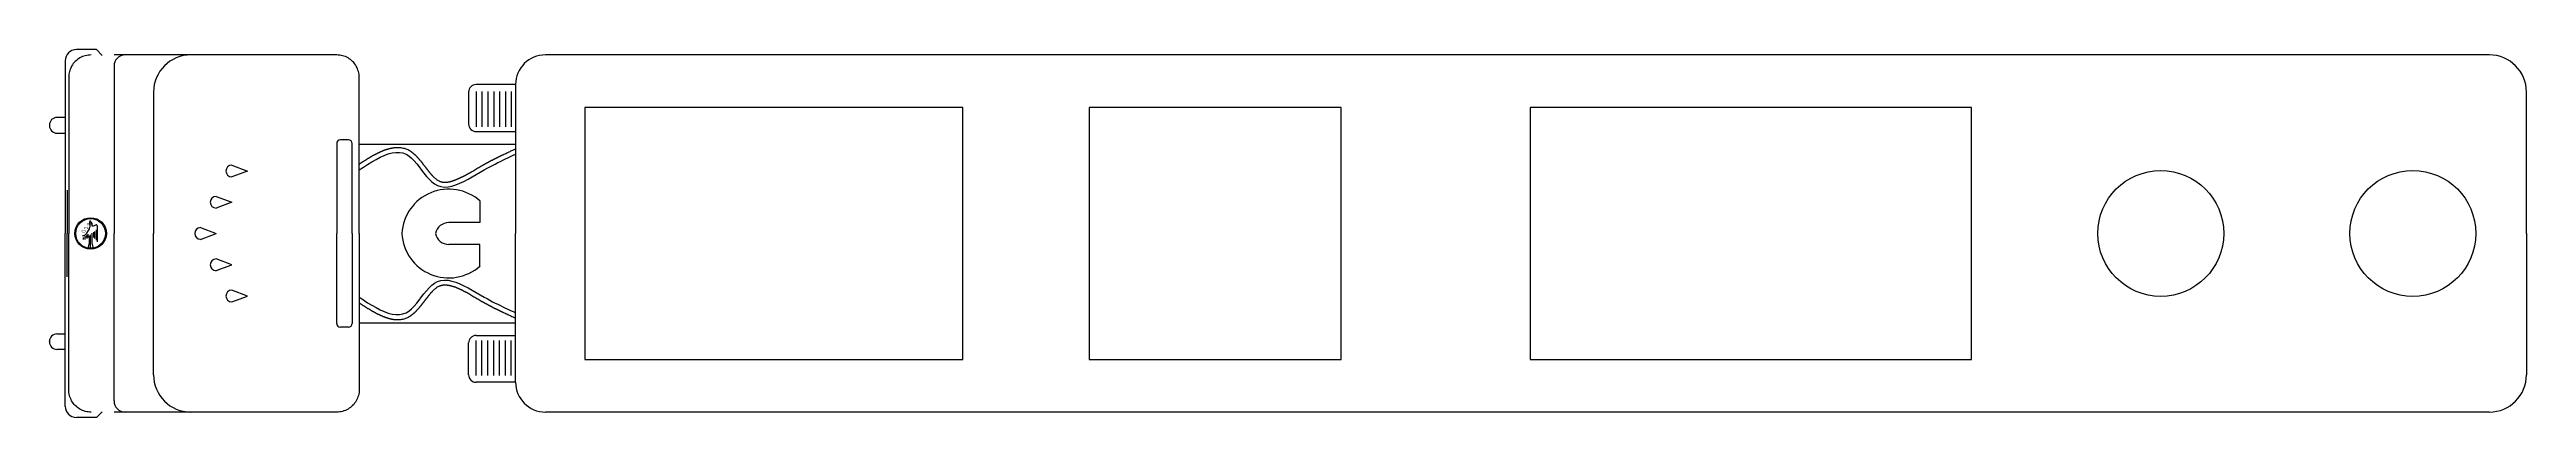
# Model space of a CAD drawing. Extents: x -8.7 to 6.6, y -1.1 to 1.2.
import ezdxf
from ezdxf.enums import TextEntityAlignment as Align

# ---------------------------------------------------------------- set-up
doc = ezdxf.new("R2010")
doc.units = 0
doc.header["$MEASUREMENT"] = 0
doc.layers.add('AUTOS', color=1, linetype='CONTINUOUS')

msp = doc.modelspace()

# ---------------------------------------------------------------- linework, layer by layer
at = {"layer": 'AUTOS'}
for points in [[(-8.624, 1.099), (-8.624, 0.031)], [(-8.464, 1.135), (-8.473, 1.134), (-8.482, 1.133), (-8.491, 1.132), (-8.5, 1.13), (-8.509, 1.127), (-8.517, 1.124), (-8.525, 1.12), (-8.533, 1.116), (-8.541, 1.111), (-8.548, 1.106), (-8.555, 1.1), (-8.562, 1.094), (-8.568, 1.088), (-8.574, 1.081), (-8.579, 1.073), (-8.584, 1.066), (-8.588, 1.058), (-8.592, 1.049), (-8.595, 1.041), (-8.598, 1.032), (-8.6, 1.024), (-8.601, 1.015), (-8.602, 1.006), (-8.602, 0.997), (-8.602, 0.031)], [(-8.431, 1.168), (-8.555, 1.168)], [(-8.395, 1.132), (-8.431, 1.168)], [(-8.129, 1.135), (-8.322, 1.135)], [(-6.946, 1.135), (-8.253, 1.135)], [(-7.692, 1.135), (-7.848, 1.135)], [(-6.808, 0.031), (-6.808, 0.997), (-6.809, 1.006), (-6.809, 1.015), (-6.811, 1.024), (-6.813, 1.032), (-6.816, 1.041), (-6.819, 1.049), (-6.822, 1.058), (-6.827, 1.066), (-6.831, 1.073), (-6.837, 1.081), (-6.842, 1.088), (-6.849, 1.094), (-6.855, 1.1), (-6.862, 1.106), (-6.87, 1.111), (-6.877, 1.116), (-6.885, 1.12), (-6.893, 1.124), (-6.902, 1.127), (-6.911, 1.13), (-6.919, 1.132), (-6.928, 1.133), (-6.937, 1.134), (-6.946, 1.135)], [(6.348, 1.135), (-5.658, 1.135)], [(-8.322, 1.066), (-8.322, 0.031)], [(-5.842, 0.951), (-6.086, 0.951)], [(-5.842, 0.951), (-5.842, 0.031)], [(-8.078, 0.905), (-8.078, 0.031)], [(-6.132, 0.905), (-6.132, 0.707)], [(-6.086, 0.908), (-6.086, 0.691)], [(-6.05, 0.908), (-6.05, 0.691)], [(-6.014, 0.908), (-6.014, 0.691)], [(-5.977, 0.908), (-5.977, 0.691)], [(-5.941, 0.908), (-5.941, 0.691)], [(-5.905, 0.908), (-5.905, 0.691)], [(-5.869, 0.908), (-5.869, 0.691)], [(-5.415, 0.809), (-5.415, -0.748), (-3.079, -0.748), (-3.079, 0.809), (-5.415, 0.809)], [(-2.3, 0.809), (-2.3, -0.748), (-0.743, -0.748), (-0.743, 0.809), (-2.3, 0.809)], [(0.425, 0.809), (0.425, -0.748), (3.151, -0.748), (3.151, 0.809), (0.425, 0.809)], [(6.578, 0.031), (6.578, 0.905)], [(-8.721, 0.702), (-8.721, 0.697)], [(-8.624, 0.748), (-8.675, 0.748)], [(-8.675, 0.651), (-8.624, 0.651)], [(-6.086, 0.661), (-5.842, 0.661)], [(-6.947, 0.587), (-6.947, 0.031)], [(-6.874, 0.61), (-6.924, 0.61)], [(-6.851, 0.031), (-6.851, 0.587)], [(-6.808, 0.583), (-5.842, 0.583)], [(-6.808, 0.46), (-6.807, 0.461), (-6.805, 0.462), (-6.802, 0.463), (-6.8, 0.465), (-6.798, 0.466), (-6.796, 0.468), (-6.794, 0.469), (-6.791, 0.471), (-6.789, 0.472), (-6.787, 0.473), (-6.785, 0.475), (-6.783, 0.476), (-6.78, 0.478), (-6.778, 0.479), (-6.776, 0.48), (-6.774, 0.482), (-6.772, 0.483), (-6.769, 0.485), (-6.767, 0.486), (-6.765, 0.487), (-6.763, 0.489), (-6.76, 0.49), (-6.758, 0.492), (-6.756, 0.493), (-6.754, 0.494), (-6.752, 0.496), (-6.749, 0.497), (-6.747, 0.498), (-6.745, 0.5), (-6.743, 0.501), (-6.74, 0.502), (-6.738, 0.504), (-6.736, 0.505), (-6.734, 0.506), (-6.732, 0.507), (-6.729, 0.509), (-6.727, 0.51), (-6.725, 0.511), (-6.723, 0.512), (-6.72, 0.514), (-6.718, 0.515), (-6.716, 0.516), (-6.714, 0.517), (-6.712, 0.519), (-6.709, 0.52), (-6.707, 0.521), (-6.705, 0.522), (-6.703, 0.523), (-6.701, 0.524), (-6.698, 0.526), (-6.696, 0.527), (-6.694, 0.528), (-6.692, 0.529), (-6.689, 0.53), (-6.687, 0.531), (-6.685, 0.532), (-6.683, 0.533), (-6.681, 0.534), (-6.678, 0.535), (-6.676, 0.536), (-6.674, 0.537), (-6.672, 0.538), (-6.669, 0.539), (-6.667, 0.54), (-6.665, 0.541), (-6.663, 0.542), (-6.661, 0.543), (-6.658, 0.544), (-6.656, 0.545), (-6.654, 0.545), (-6.652, 0.546), (-6.649, 0.547), (-6.647, 0.548), (-6.645, 0.549), (-6.643, 0.55), (-6.64, 0.55), (-6.638, 0.551), (-6.636, 0.552), (-6.634, 0.552), (-6.632, 0.553), (-6.629, 0.554), (-6.627, 0.554), (-6.625, 0.555), (-6.623, 0.556), (-6.62, 0.556), (-6.618, 0.557), (-6.616, 0.557), (-6.614, 0.558), (-6.611, 0.558), (-6.609, 0.559), (-6.607, 0.559), (-6.604, 0.56), (-6.602, 0.56), (-6.599, 0.561), (-6.597, 0.561), (-6.594, 0.561), (-6.592, 0.562), (-6.589, 0.562), (-6.587, 0.562), (-6.584, 0.563), (-6.582, 0.563), (-6.575, 0.563), (-6.569, 0.563), (-6.563, 0.563), (-6.556, 0.562), (-6.55, 0.562), (-6.544, 0.561), (-6.537, 0.559), (-6.531, 0.558), (-6.525, 0.556), (-6.519, 0.554), (-6.513, 0.552), (-6.507, 0.549), (-6.505, 0.548), (-6.503, 0.547), (-6.501, 0.546), (-6.499, 0.545), (-6.497, 0.543), (-6.495, 0.542), (-6.493, 0.541), (-6.491, 0.54), (-6.489, 0.538), (-6.487, 0.537), (-6.485, 0.535), (-6.484, 0.534), (-6.482, 0.533), (-6.48, 0.532), (-6.479, 0.53), (-6.477, 0.529), (-6.475, 0.528), (-6.474, 0.526), (-6.472, 0.525), (-6.471, 0.524), (-6.469, 0.522), (-6.467, 0.521), (-6.466, 0.519), (-6.464, 0.518), (-6.463, 0.517), (-6.461, 0.515), (-6.46, 0.514), (-6.458, 0.512), (-6.457, 0.511), (-6.455, 0.509), (-6.454, 0.508), (-6.452, 0.506), (-6.451, 0.505), (-6.45, 0.503), (-6.448, 0.502), (-6.447, 0.5), (-6.445, 0.498), (-6.444, 0.497), (-6.442, 0.495), (-6.441, 0.494), (-6.44, 0.492), (-6.438, 0.49), (-6.437, 0.489), (-6.436, 0.487), (-6.434, 0.486), (-6.433, 0.484), (-6.432, 0.482), (-6.43, 0.481), (-6.429, 0.479), (-6.428, 0.477), (-6.426, 0.476), (-6.425, 0.474), (-6.424, 0.473), (-6.422, 0.471), (-6.421, 0.469), (-6.42, 0.468), (-6.418, 0.466), (-6.417, 0.464), (-6.416, 0.463), (-6.414, 0.461), (-6.413, 0.459), (-6.412, 0.458), (-6.411, 0.456), (-6.409, 0.454), (-6.408, 0.453), (-6.407, 0.451), (-6.405, 0.449), (-6.404, 0.448), (-6.403, 0.446), (-6.402, 0.444), (-6.4, 0.443), (-6.399, 0.441), (-6.398, 0.439), (-6.397, 0.438), (-6.395, 0.436), (-6.394, 0.435), (-6.393, 0.433), (-6.392, 0.431)], [(-6.808, 0.424), (-6.782, 0.441), (-6.756, 0.458), (-6.73, 0.474), (-6.704, 0.489), (-6.678, 0.502), (-6.653, 0.513), (-6.629, 0.523), (-6.605, 0.529), (-6.582, 0.532), (-6.56, 0.532), (-6.539, 0.529), (-6.518, 0.521), (-6.501, 0.51), (-6.485, 0.496), (-6.469, 0.48), (-6.453, 0.462), (-6.438, 0.442), (-6.423, 0.423), (-6.408, 0.403), (-6.392, 0.384), (-6.376, 0.366), (-6.36, 0.351), (-6.343, 0.338), (-6.325, 0.328), (-6.304, 0.321), (-6.282, 0.318), (-6.259, 0.319), (-6.236, 0.324), (-6.211, 0.331), (-6.186, 0.341), (-6.161, 0.353), (-6.136, 0.366), (-6.11, 0.38), (-6.085, 0.395), (-6.06, 0.41), (-6.036, 0.424), (-6.018, 0.434), (-6.002, 0.443), (-5.985, 0.452), (-5.969, 0.46), (-5.952, 0.469), (-5.936, 0.476), (-5.921, 0.484), (-5.905, 0.492), (-5.889, 0.499), (-5.873, 0.506), (-5.858, 0.514), (-5.842, 0.521)], [(-6.392, 0.431), (-6.39, 0.43), (-6.389, 0.428), (-6.388, 0.426), (-6.387, 0.425), (-6.385, 0.423), (-6.384, 0.422), (-6.383, 0.42), (-6.382, 0.419), (-6.38, 0.417), (-6.379, 0.415), (-6.378, 0.414), (-6.377, 0.412), (-6.376, 0.411), (-6.374, 0.409), (-6.373, 0.408), (-6.372, 0.406), (-6.371, 0.405), (-6.369, 0.403), (-6.368, 0.402), (-6.367, 0.401), (-6.366, 0.4), (-6.365, 0.398), (-6.364, 0.397), (-6.363, 0.396), (-6.362, 0.395), (-6.361, 0.393), (-6.359, 0.392), (-6.358, 0.391), (-6.357, 0.39), (-6.356, 0.388), (-6.353, 0.385), (-6.349, 0.382), (-6.346, 0.378), (-6.342, 0.375), (-6.339, 0.372), (-6.335, 0.369), (-6.331, 0.366), (-6.328, 0.363), (-6.324, 0.361), (-6.32, 0.358), (-6.315, 0.356), (-6.311, 0.354), (-6.31, 0.354), (-6.309, 0.353), (-6.308, 0.353), (-6.307, 0.353), (-6.306, 0.352), (-6.305, 0.352), (-6.304, 0.352), (-6.302, 0.351), (-6.301, 0.351), (-6.3, 0.351), (-6.299, 0.35), (-6.298, 0.35), (-6.297, 0.35), (-6.295, 0.349), (-6.294, 0.349), (-6.292, 0.349), (-6.291, 0.349), (-6.29, 0.349), (-6.288, 0.348), (-6.287, 0.348), (-6.286, 0.348), (-6.284, 0.348), (-6.283, 0.348), (-6.281, 0.348), (-6.28, 0.348), (-6.278, 0.348), (-6.277, 0.348), (-6.275, 0.348), (-6.274, 0.348), (-6.272, 0.348), (-6.271, 0.348), (-6.269, 0.348), (-6.268, 0.349), (-6.266, 0.349), (-6.264, 0.349), (-6.263, 0.349), (-6.261, 0.349), (-6.26, 0.35), (-6.258, 0.35), (-6.256, 0.35), (-6.254, 0.35), (-6.253, 0.351), (-6.251, 0.351), (-6.249, 0.351), (-6.248, 0.352), (-6.246, 0.352), (-6.244, 0.353), (-6.243, 0.353), (-6.241, 0.353), (-6.239, 0.354), (-6.237, 0.354), (-6.235, 0.355), (-6.234, 0.355), (-6.232, 0.356), (-6.23, 0.357), (-6.228, 0.357), (-6.226, 0.358), (-6.225, 0.358), (-6.223, 0.359), (-6.221, 0.36), (-6.219, 0.36), (-6.217, 0.361), (-6.215, 0.362), (-6.213, 0.362), (-6.211, 0.363), (-6.21, 0.364), (-6.208, 0.365), (-6.206, 0.365), (-6.204, 0.366), (-6.202, 0.367), (-6.2, 0.368), (-6.198, 0.369), (-6.196, 0.37), (-6.194, 0.37), (-6.192, 0.371), (-6.19, 0.372), (-6.188, 0.373), (-6.186, 0.374), (-6.184, 0.375), (-6.182, 0.376), (-6.18, 0.377), (-6.178, 0.378), (-6.176, 0.379), (-6.174, 0.38), (-6.172, 0.381), (-6.17, 0.382), (-6.168, 0.383), (-6.166, 0.384), (-6.164, 0.385), (-6.162, 0.386), (-6.16, 0.387), (-6.158, 0.388), (-6.156, 0.389), (-6.154, 0.39), (-6.152, 0.391), (-6.15, 0.392), (-6.148, 0.394), (-6.146, 0.395), (-6.144, 0.396), (-6.142, 0.397), (-6.14, 0.398), (-6.138, 0.399), (-6.136, 0.4), (-6.133, 0.402), (-6.131, 0.403), (-6.129, 0.404), (-6.127, 0.405), (-6.125, 0.406), (-6.119, 0.41), (-6.113, 0.414), (-6.107, 0.417), (-6.1, 0.421), (-6.094, 0.425), (-6.088, 0.428), (-6.082, 0.432), (-6.075, 0.436), (-6.069, 0.439), (-6.063, 0.443), (-6.057, 0.446), (-6.05, 0.45), (-6.049, 0.451), (-6.048, 0.452), (-6.046, 0.453), (-6.045, 0.453), (-6.043, 0.454), (-6.042, 0.455), (-6.04, 0.456), (-6.039, 0.457), (-6.037, 0.457), (-6.036, 0.458), (-6.034, 0.459), (-6.033, 0.46), (-6.032, 0.461), (-6.03, 0.461), (-6.029, 0.462), (-6.027, 0.463), (-6.026, 0.464), (-6.024, 0.465), (-6.023, 0.465), (-6.022, 0.466), (-6.02, 0.467), (-6.019, 0.468), (-6.017, 0.468), (-6.016, 0.469), (-6.014, 0.47), (-6.013, 0.471), (-6.012, 0.472), (-6.01, 0.472), (-6.009, 0.473), (-6.007, 0.474), (-6.006, 0.475), (-6.005, 0.475), (-6.003, 0.476), (-6.002, 0.477), (-6, 0.478), (-5.999, 0.478)], [(-5.999, 0.478), (-5.998, 0.479), (-5.996, 0.48), (-5.995, 0.48), (-5.993, 0.481), (-5.992, 0.482), (-5.991, 0.483), (-5.989, 0.483), (-5.988, 0.484), (-5.986, 0.485), (-5.985, 0.485), (-5.984, 0.486), (-5.982, 0.487), (-5.981, 0.488), (-5.98, 0.488), (-5.978, 0.489), (-5.977, 0.49), (-5.975, 0.49), (-5.974, 0.491), (-5.973, 0.492), (-5.971, 0.492), (-5.97, 0.493), (-5.969, 0.494), (-5.967, 0.495), (-5.966, 0.495), (-5.964, 0.496), (-5.963, 0.497), (-5.962, 0.497), (-5.96, 0.498), (-5.959, 0.499), (-5.958, 0.499), (-5.956, 0.5), (-5.955, 0.501), (-5.954, 0.501), (-5.952, 0.502), (-5.951, 0.503), (-5.95, 0.503), (-5.948, 0.504), (-5.947, 0.505), (-5.946, 0.505), (-5.944, 0.506), (-5.943, 0.507), (-5.942, 0.507), (-5.94, 0.508), (-5.939, 0.509), (-5.938, 0.509), (-5.936, 0.51), (-5.935, 0.51), (-5.934, 0.511), (-5.932, 0.512), (-5.931, 0.512), (-5.93, 0.513), (-5.928, 0.514), (-5.927, 0.514), (-5.926, 0.515), (-5.924, 0.516), (-5.923, 0.516), (-5.921, 0.517), (-5.92, 0.517), (-5.919, 0.518), (-5.917, 0.519), (-5.912, 0.521), (-5.907, 0.524), (-5.902, 0.526), (-5.897, 0.529), (-5.891, 0.531), (-5.886, 0.533), (-5.881, 0.536), (-5.876, 0.538), (-5.871, 0.541), (-5.865, 0.543), (-5.86, 0.545), (-5.842, 0.554)], [(-7.595, 0.453), (-7.498, 0.417), (-7.595, 0.381)], [(-8.612, 0.299), (-8.612, 0.031)], [(-7.692, 0.26), (-7.595, 0.224), (-7.692, 0.188)], [(-6.062, 0.231), (-6.062, 0.098), (-6.255, 0.098)], [(-8.624, -1.038), (-8.624, 0.031)], [(-8.612, -0.238), (-8.612, 0.031)], [(-8.464, -1.073), (-8.473, -1.073), (-8.482, -1.072), (-8.491, -1.071), (-8.5, -1.069), (-8.509, -1.066), (-8.517, -1.063), (-8.525, -1.059), (-8.533, -1.055), (-8.541, -1.05), (-8.548, -1.045), (-8.555, -1.039), (-8.562, -1.033), (-8.568, -1.026), (-8.574, -1.019), (-8.579, -1.012), (-8.584, -1.004), (-8.588, -0.996), (-8.592, -0.988), (-8.595, -0.98), (-8.598, -0.971), (-8.6, -0.962), (-8.601, -0.953), (-8.602, -0.944), (-8.602, -0.935), (-8.602, 0.031)], [(-8.517, 0.019), (-8.511, 0.019), (-8.506, 0.017)], [(-8.51, -0.006), (-8.51, 0.005)], [(-8.506, 0.017), (-8.49, 0.033), (-8.479, 0.049)], [(-8.502, 0.011), (-8.502, -0.006)], [(-8.496, 0.016), (-8.496, 0.005)], [(-8.491, 0.022), (-8.491, 0)], [(-8.483, 0.006), (-8.483, 0.027)], [(-8.475, 0.017), (-8.475, -0.027), (-8.483, -0.054)], [(-8.479, 0.049), (-8.473, 0.06), (-8.47, 0.076), (-8.471, 0.092), (-8.472, 0.103)], [(-8.47, 0.107), (-8.473, 0.106)], [(-8.467, -0.054), (-8.467, 0.022)], [(-8.464, 0.098), (-8.465, 0.098), (-8.465, 0.104)], [(-8.463, 0.092), (-8.463, 0.088)], [(-8.459, 0.033), (-8.459, -0.027), (-8.453, -0.054)], [(-8.452, 0.076), (-8.457, 0.076), (-8.457, 0.091)], [(-8.434, 0.083), (-8.452, 0.076)], [(-8.45, 0.038), (-8.45, 0.006)], [(-8.442, 0.044), (-8.442, 0)], [(-8.433, 0.054), (-8.433, -0.01)], [(-8.425, -0.021), (-8.425, 0.077)], [(-8.322, -1.004), (-8.322, 0.031)], [(-8.078, -0.843), (-8.078, 0.031)], [(-7.788, 0.067), (-7.692, 0.031)], [(-7.788, -0.006), (-7.692, 0.031)], [(-6.947, -0.526), (-6.947, 0.031)], [(-6.808, 0.031), (-6.808, -0.935), (-6.809, -0.944), (-6.809, -0.953), (-6.811, -0.962), (-6.813, -0.971), (-6.816, -0.98), (-6.819, -0.988), (-6.822, -0.996), (-6.827, -1.004), (-6.831, -1.012), (-6.837, -1.019), (-6.842, -1.026), (-6.849, -1.033), (-6.855, -1.039), (-6.862, -1.045), (-6.87, -1.05), (-6.877, -1.055), (-6.885, -1.059), (-6.893, -1.063), (-6.902, -1.066), (-6.911, -1.069), (-6.919, -1.071), (-6.928, -1.072), (-6.937, -1.073), (-6.946, -1.073)], [(-6.851, 0.031), (-6.851, -0.526)], [(-5.842, -0.889), (-5.842, 0.031)], [(6.578, 0.031), (6.578, -0.843)], [(-7.692, -0.199), (-7.595, -0.163), (-7.692, -0.126)], [(-6.062, -0.17), (-6.062, -0.037), (-6.255, -0.037)], [(-6.808, -0.363), (-6.782, -0.38), (-6.756, -0.397), (-6.73, -0.413), (-6.704, -0.427), (-6.678, -0.441), (-6.653, -0.452), (-6.629, -0.461), (-6.605, -0.468), (-6.582, -0.471), (-6.56, -0.471), (-6.539, -0.467), (-6.518, -0.459), (-6.501, -0.449), (-6.485, -0.435), (-6.469, -0.418), (-6.453, -0.4), (-6.438, -0.381), (-6.423, -0.361), (-6.408, -0.342), (-6.392, -0.323), (-6.376, -0.305), (-6.36, -0.289), (-6.343, -0.276), (-6.325, -0.266), (-6.304, -0.259), (-6.282, -0.257), (-6.259, -0.258), (-6.236, -0.263), (-6.211, -0.27), (-6.186, -0.28), (-6.161, -0.292), (-6.136, -0.305), (-6.11, -0.319), (-6.085, -0.334), (-6.06, -0.348), (-6.036, -0.363), (-6.018, -0.372), (-6.002, -0.382), (-5.985, -0.391), (-5.969, -0.399), (-5.952, -0.407), (-5.936, -0.415), (-5.921, -0.423), (-5.905, -0.43), (-5.889, -0.438), (-5.873, -0.445), (-5.858, -0.452), (-5.842, -0.459)], [(-6.392, -0.37), (-6.39, -0.368), (-6.389, -0.367), (-6.388, -0.365), (-6.387, -0.364), (-6.385, -0.362), (-6.384, -0.36), (-6.383, -0.359), (-6.382, -0.357), (-6.38, -0.356), (-6.379, -0.354), (-6.378, -0.353), (-6.377, -0.351), (-6.376, -0.35), (-6.374, -0.348), (-6.373, -0.347), (-6.372, -0.345), (-6.371, -0.344), (-6.369, -0.342), (-6.368, -0.341), (-6.367, -0.34), (-6.366, -0.338), (-6.365, -0.337), (-6.364, -0.336), (-6.363, -0.335), (-6.362, -0.333), (-6.361, -0.332), (-6.359, -0.331), (-6.358, -0.33), (-6.357, -0.328), (-6.356, -0.327), (-6.353, -0.324), (-6.349, -0.32), (-6.346, -0.317), (-6.342, -0.314), (-6.339, -0.311), (-6.335, -0.308), (-6.331, -0.305), (-6.328, -0.302), (-6.324, -0.3), (-6.32, -0.297), (-6.315, -0.295), (-6.311, -0.293), (-6.31, -0.293), (-6.309, -0.292), (-6.308, -0.292), (-6.307, -0.291), (-6.306, -0.291), (-6.305, -0.291), (-6.304, -0.29), (-6.302, -0.29), (-6.301, -0.29), (-6.3, -0.289), (-6.299, -0.289), (-6.298, -0.289), (-6.297, -0.288), (-6.295, -0.288), (-6.294, -0.288), (-6.292, -0.288), (-6.291, -0.287), (-6.29, -0.287), (-6.288, -0.287), (-6.287, -0.287), (-6.286, -0.287), (-6.284, -0.287), (-6.283, -0.287), (-6.281, -0.287), (-6.28, -0.287), (-6.278, -0.287), (-6.277, -0.287), (-6.275, -0.287), (-6.274, -0.287), (-6.272, -0.287), (-6.271, -0.287), (-6.269, -0.287), (-6.268, -0.287), (-6.266, -0.287), (-6.264, -0.288), (-6.263, -0.288), (-6.261, -0.288), (-6.26, -0.288), (-6.258, -0.288), (-6.256, -0.289), (-6.254, -0.289), (-6.253, -0.289), (-6.251, -0.29), (-6.249, -0.29), (-6.248, -0.29), (-6.246, -0.291), (-6.244, -0.291), (-6.243, -0.292), (-6.241, -0.292), (-6.239, -0.293), (-6.237, -0.293), (-6.235, -0.294), (-6.234, -0.294), (-6.232, -0.295), (-6.23, -0.295), (-6.228, -0.296), (-6.226, -0.296), (-6.225, -0.297), (-6.223, -0.298), (-6.221, -0.298), (-6.219, -0.299), (-6.217, -0.3), (-6.215, -0.3), (-6.213, -0.301), (-6.211, -0.302), (-6.21, -0.303), (-6.208, -0.303), (-6.206, -0.304), (-6.204, -0.305), (-6.202, -0.306), (-6.2, -0.307), (-6.198, -0.307), (-6.196, -0.308), (-6.194, -0.309), (-6.192, -0.31), (-6.19, -0.311), (-6.188, -0.312), (-6.186, -0.313), (-6.184, -0.314), (-6.182, -0.315), (-6.18, -0.316), (-6.178, -0.316), (-6.176, -0.317), (-6.174, -0.318), (-6.172, -0.319), (-6.17, -0.32), (-6.168, -0.322), (-6.166, -0.323), (-6.164, -0.324), (-6.162, -0.325), (-6.16, -0.326), (-6.158, -0.327), (-6.156, -0.328), (-6.154, -0.329), (-6.152, -0.33), (-6.15, -0.331), (-6.148, -0.332), (-6.146, -0.333), (-6.144, -0.335), (-6.142, -0.336), (-6.14, -0.337), (-6.138, -0.338), (-6.136, -0.339), (-6.133, -0.34), (-6.131, -0.341), (-6.129, -0.343), (-6.127, -0.344), (-6.125, -0.345), (-6.119, -0.349), (-6.113, -0.352), (-6.107, -0.356), (-6.1, -0.36), (-6.094, -0.363), (-6.088, -0.367), (-6.082, -0.371), (-6.075, -0.374), (-6.069, -0.378), (-6.063, -0.381), (-6.057, -0.385), (-6.05, -0.389), (-6.049, -0.39), (-6.048, -0.39), (-6.046, -0.391), (-6.045, -0.392), (-6.043, -0.393), (-6.042, -0.394), (-6.04, -0.394), (-6.039, -0.395), (-6.037, -0.396), (-6.036, -0.397), (-6.034, -0.398), (-6.033, -0.399), (-6.032, -0.399), (-6.03, -0.4), (-6.029, -0.401), (-6.027, -0.402), (-6.026, -0.402), (-6.024, -0.403), (-6.023, -0.404), (-6.022, -0.405), (-6.02, -0.406), (-6.019, -0.406), (-6.017, -0.407), (-6.016, -0.408), (-6.014, -0.409), (-6.013, -0.409), (-6.012, -0.41), (-6.01, -0.411), (-6.009, -0.412), (-6.007, -0.412), (-6.006, -0.413), (-6.005, -0.414), (-6.003, -0.415), (-6.002, -0.415), (-6, -0.416), (-5.999, -0.417)], [(-7.595, -0.392), (-7.498, -0.356), (-7.595, -0.319)], [(-6.808, -0.398), (-6.807, -0.399), (-6.805, -0.401), (-6.802, -0.402), (-6.8, -0.404), (-6.798, -0.405), (-6.796, -0.406), (-6.794, -0.408), (-6.791, -0.409), (-6.789, -0.411), (-6.787, -0.412), (-6.785, -0.414), (-6.783, -0.415), (-6.78, -0.416), (-6.778, -0.418), (-6.776, -0.419), (-6.774, -0.421), (-6.772, -0.422), (-6.769, -0.423), (-6.767, -0.425), (-6.765, -0.426), (-6.763, -0.427), (-6.76, -0.429), (-6.758, -0.43), (-6.756, -0.432), (-6.754, -0.433), (-6.752, -0.434), (-6.749, -0.436), (-6.747, -0.437), (-6.745, -0.438), (-6.743, -0.44), (-6.74, -0.441), (-6.738, -0.442), (-6.736, -0.443), (-6.734, -0.445), (-6.732, -0.446), (-6.729, -0.447), (-6.727, -0.449), (-6.725, -0.45), (-6.723, -0.451), (-6.72, -0.452), (-6.718, -0.454), (-6.716, -0.455), (-6.714, -0.456), (-6.712, -0.457), (-6.709, -0.458), (-6.707, -0.46), (-6.705, -0.461), (-6.703, -0.462), (-6.701, -0.463), (-6.698, -0.464), (-6.696, -0.465), (-6.694, -0.466), (-6.692, -0.468), (-6.689, -0.469), (-6.687, -0.47), (-6.685, -0.471), (-6.683, -0.472), (-6.681, -0.473), (-6.678, -0.474), (-6.676, -0.475), (-6.674, -0.476), (-6.672, -0.477), (-6.669, -0.478), (-6.667, -0.479), (-6.665, -0.48), (-6.663, -0.481), (-6.661, -0.482), (-6.658, -0.482), (-6.656, -0.483), (-6.654, -0.484), (-6.652, -0.485), (-6.649, -0.486), (-6.647, -0.487), (-6.645, -0.487), (-6.643, -0.488), (-6.64, -0.489), (-6.638, -0.49), (-6.636, -0.49), (-6.634, -0.491), (-6.632, -0.492), (-6.629, -0.492), (-6.627, -0.493), (-6.625, -0.494), (-6.623, -0.494), (-6.62, -0.495), (-6.618, -0.495), (-6.616, -0.496), (-6.614, -0.497), (-6.611, -0.497), (-6.609, -0.498), (-6.607, -0.498), (-6.604, -0.499), (-6.602, -0.499), (-6.599, -0.499), (-6.597, -0.5), (-6.594, -0.5), (-6.592, -0.5), (-6.589, -0.501), (-6.587, -0.501), (-6.584, -0.501), (-6.582, -0.501), (-6.575, -0.502), (-6.569, -0.502), (-6.563, -0.502), (-6.556, -0.501), (-6.55, -0.5), (-6.544, -0.499), (-6.537, -0.498), (-6.531, -0.497), (-6.525, -0.495), (-6.519, -0.493), (-6.513, -0.49), (-6.507, -0.488), (-6.505, -0.487), (-6.503, -0.486), (-6.501, -0.484), (-6.499, -0.483), (-6.497, -0.482), (-6.495, -0.481), (-6.493, -0.48), (-6.491, -0.478), (-6.489, -0.477), (-6.487, -0.476), (-6.485, -0.474), (-6.484, -0.473), (-6.482, -0.472), (-6.48, -0.47), (-6.479, -0.469), (-6.477, -0.468), (-6.475, -0.466), (-6.474, -0.465), (-6.472, -0.464), (-6.471, -0.462), (-6.469, -0.461), (-6.467, -0.459), (-6.466, -0.458), (-6.464, -0.457), (-6.463, -0.455), (-6.461, -0.454), (-6.46, -0.452), (-6.458, -0.451), (-6.457, -0.449), (-6.455, -0.448), (-6.454, -0.446), (-6.452, -0.445), (-6.451, -0.443), (-6.45, -0.442), (-6.448, -0.44), (-6.447, -0.439), (-6.445, -0.437), (-6.444, -0.436), (-6.442, -0.434), (-6.441, -0.432), (-6.44, -0.431), (-6.438, -0.429), (-6.437, -0.428), (-6.436, -0.426), (-6.434, -0.424), (-6.433, -0.423), (-6.432, -0.421), (-6.43, -0.419), (-6.429, -0.418), (-6.428, -0.416), (-6.426, -0.415), (-6.425, -0.413), (-6.424, -0.411), (-6.422, -0.41), (-6.421, -0.408), (-6.42, -0.406), (-6.418, -0.405), (-6.417, -0.403), (-6.416, -0.401), (-6.414, -0.4), (-6.413, -0.398), (-6.412, -0.396), (-6.411, -0.395), (-6.409, -0.393), (-6.408, -0.391), (-6.407, -0.39), (-6.405, -0.388), (-6.404, -0.386), (-6.403, -0.385), (-6.402, -0.383), (-6.4, -0.381), (-6.399, -0.38), (-6.398, -0.378), (-6.397, -0.376), (-6.395, -0.375), (-6.394, -0.373), (-6.393, -0.372), (-6.392, -0.37)], [(-5.999, -0.417), (-5.998, -0.418), (-5.996, -0.418), (-5.995, -0.419), (-5.993, -0.42), (-5.992, -0.421), (-5.991, -0.421), (-5.989, -0.422), (-5.988, -0.423), (-5.986, -0.423), (-5.985, -0.424), (-5.984, -0.425), (-5.982, -0.426), (-5.981, -0.426), (-5.98, -0.427), (-5.978, -0.428), (-5.977, -0.428), (-5.975, -0.429), (-5.974, -0.43), (-5.973, -0.43), (-5.971, -0.431), (-5.97, -0.432), (-5.969, -0.433), (-5.967, -0.433), (-5.966, -0.434), (-5.964, -0.435), (-5.963, -0.435), (-5.962, -0.436), (-5.96, -0.437), (-5.959, -0.437), (-5.958, -0.438), (-5.956, -0.439), (-5.955, -0.439), (-5.954, -0.44), (-5.952, -0.441), (-5.951, -0.441), (-5.95, -0.442), (-5.948, -0.443), (-5.947, -0.443), (-5.946, -0.444), (-5.944, -0.445), (-5.943, -0.445), (-5.942, -0.446), (-5.94, -0.447), (-5.939, -0.447), (-5.938, -0.448), (-5.936, -0.449), (-5.935, -0.449), (-5.934, -0.45), (-5.932, -0.45), (-5.931, -0.451), (-5.93, -0.452), (-5.928, -0.452), (-5.927, -0.453), (-5.926, -0.454), (-5.924, -0.454), (-5.923, -0.455), (-5.921, -0.456), (-5.92, -0.456), (-5.919, -0.457), (-5.917, -0.457), (-5.912, -0.46), (-5.907, -0.462), (-5.902, -0.465), (-5.897, -0.467), (-5.891, -0.47), (-5.886, -0.472), (-5.881, -0.474), (-5.876, -0.477), (-5.871, -0.479), (-5.865, -0.482), (-5.86, -0.484), (-5.842, -0.492)], [(-8.675, -0.59), (-8.624, -0.59)], [(-6.874, -0.549), (-6.924, -0.549)], [(-6.808, -0.521), (-5.842, -0.521)], [(-6.086, -0.6), (-5.842, -0.6)], [(-8.721, -0.64), (-8.721, -0.636)], [(-8.624, -0.686), (-8.675, -0.686)], [(-6.132, -0.843), (-6.132, -0.646)], [(-6.086, -0.847), (-6.086, -0.63)], [(-6.05, -0.847), (-6.05, -0.63)], [(-6.014, -0.847), (-6.014, -0.63)], [(-5.977, -0.847), (-5.977, -0.63)], [(-5.941, -0.847), (-5.941, -0.63)], [(-5.905, -0.847), (-5.905, -0.63)], [(-5.869, -0.847), (-5.869, -0.63)], [(-5.842, -0.889), (-6.086, -0.889)], [(-8.395, -1.071), (-8.431, -1.107)], [(-8.431, -1.107), (-8.555, -1.107)], [(-8.129, -1.073), (-8.322, -1.073)], [(-6.946, -1.073), (-8.253, -1.073)], [(-7.692, -1.073), (-7.848, -1.073)], [(6.348, -1.073), (-5.658, -1.073)]]:
    msp.add_lwpolyline(points, dxfattribs=at)
for centre, radius in [((4.319, 0.031), 0.389), ((5.876, 0.031), 0.389), ((-8.467, 0.031), 0.0973), ((-8.467, 0.031), 0.0919)]:
    msp.add_circle(centre, radius, dxfattribs=at)
for centre, radius, start, end in [((-8.555, 1.099), 0.069, 90, 180), ((-8.253, 1.066), 0.069, 90, 180), ((-7.848, 0.905), 0.23, 90, 180), ((-5.658, 0.951), 0.184, 90, 180), ((6.348, 0.905), 0.23, 0, 90), ((-6.086, 0.905), 0.046, 90, 180), ((-8.675, 0.702), 0.046, 90, 180), ((-8.675, 0.697), 0.046, 180, 270), ((-6.086, 0.707), 0.046, 180, 270), ((-6.924, 0.587), 0.023, 90, 180), ((-6.874, 0.587), 0.023, 0, 90), ((-7.595, 0.417), 0.0362, 90, 270), ((-7.692, 0.224), 0.0362, 90, 270), ((-6.255, 0.015), 0.29, 48.1897, 176.8952), ((-8.469, 0.104), 0.00345, 0, 108.4329), ((-8.464, 0.091), 0.0069, 0, 90), ((-8.432, 0.077), 0.0069, 0, 111.799), ((-7.788, 0.031), 0.0362, 90, 180), ((-7.788, 0.031), 0.0362, 180, 270), ((-6.255, 0.046), 0.29, 183.1052, 311.8101), ((-6.255, 0.015), 0.0832, 90, 169.1226), ((-6.255, 0.046), 0.0832, 190.8784, 270), ((-7.692, -0.163), 0.0362, 90, 270), ((-7.595, -0.356), 0.0362, 90, 270), ((-8.675, -0.636), 0.046, 90, 180), ((-6.924, -0.526), 0.023, 180, 270), ((-6.874, -0.526), 0.023, 270, 0), ((-6.086, -0.646), 0.046, 90, 180), ((-8.675, -0.64), 0.046, 180, 270), ((-7.848, -0.843), 0.23, 180, 270), ((-6.086, -0.843), 0.046, 180, 270), ((-5.658, -0.889), 0.184, 180, 270), ((6.348, -0.843), 0.23, 270, 0), ((-8.555, -1.038), 0.069, 180, 270), ((-8.253, -1.004), 0.069, 180, 270)]:
    msp.add_arc(centre, radius, start, end, dxfattribs=at)

# ---------------------------------------------------------------- texts
for s, p, p2 in [('D', (-8.522, 0.052), (-8.522, 0.036)), ('C', (-8.506, 0.073), (-8.506, 0.057)), ('E', (-8.49, 0.095), (-8.49, 0.079))]:
    msp.add_text(s, height=0.0243, rotation=270, dxfattribs=at).set_placement(p, p2, align=Align.ALIGNED)

doc.saveas('drawing.dxf')
